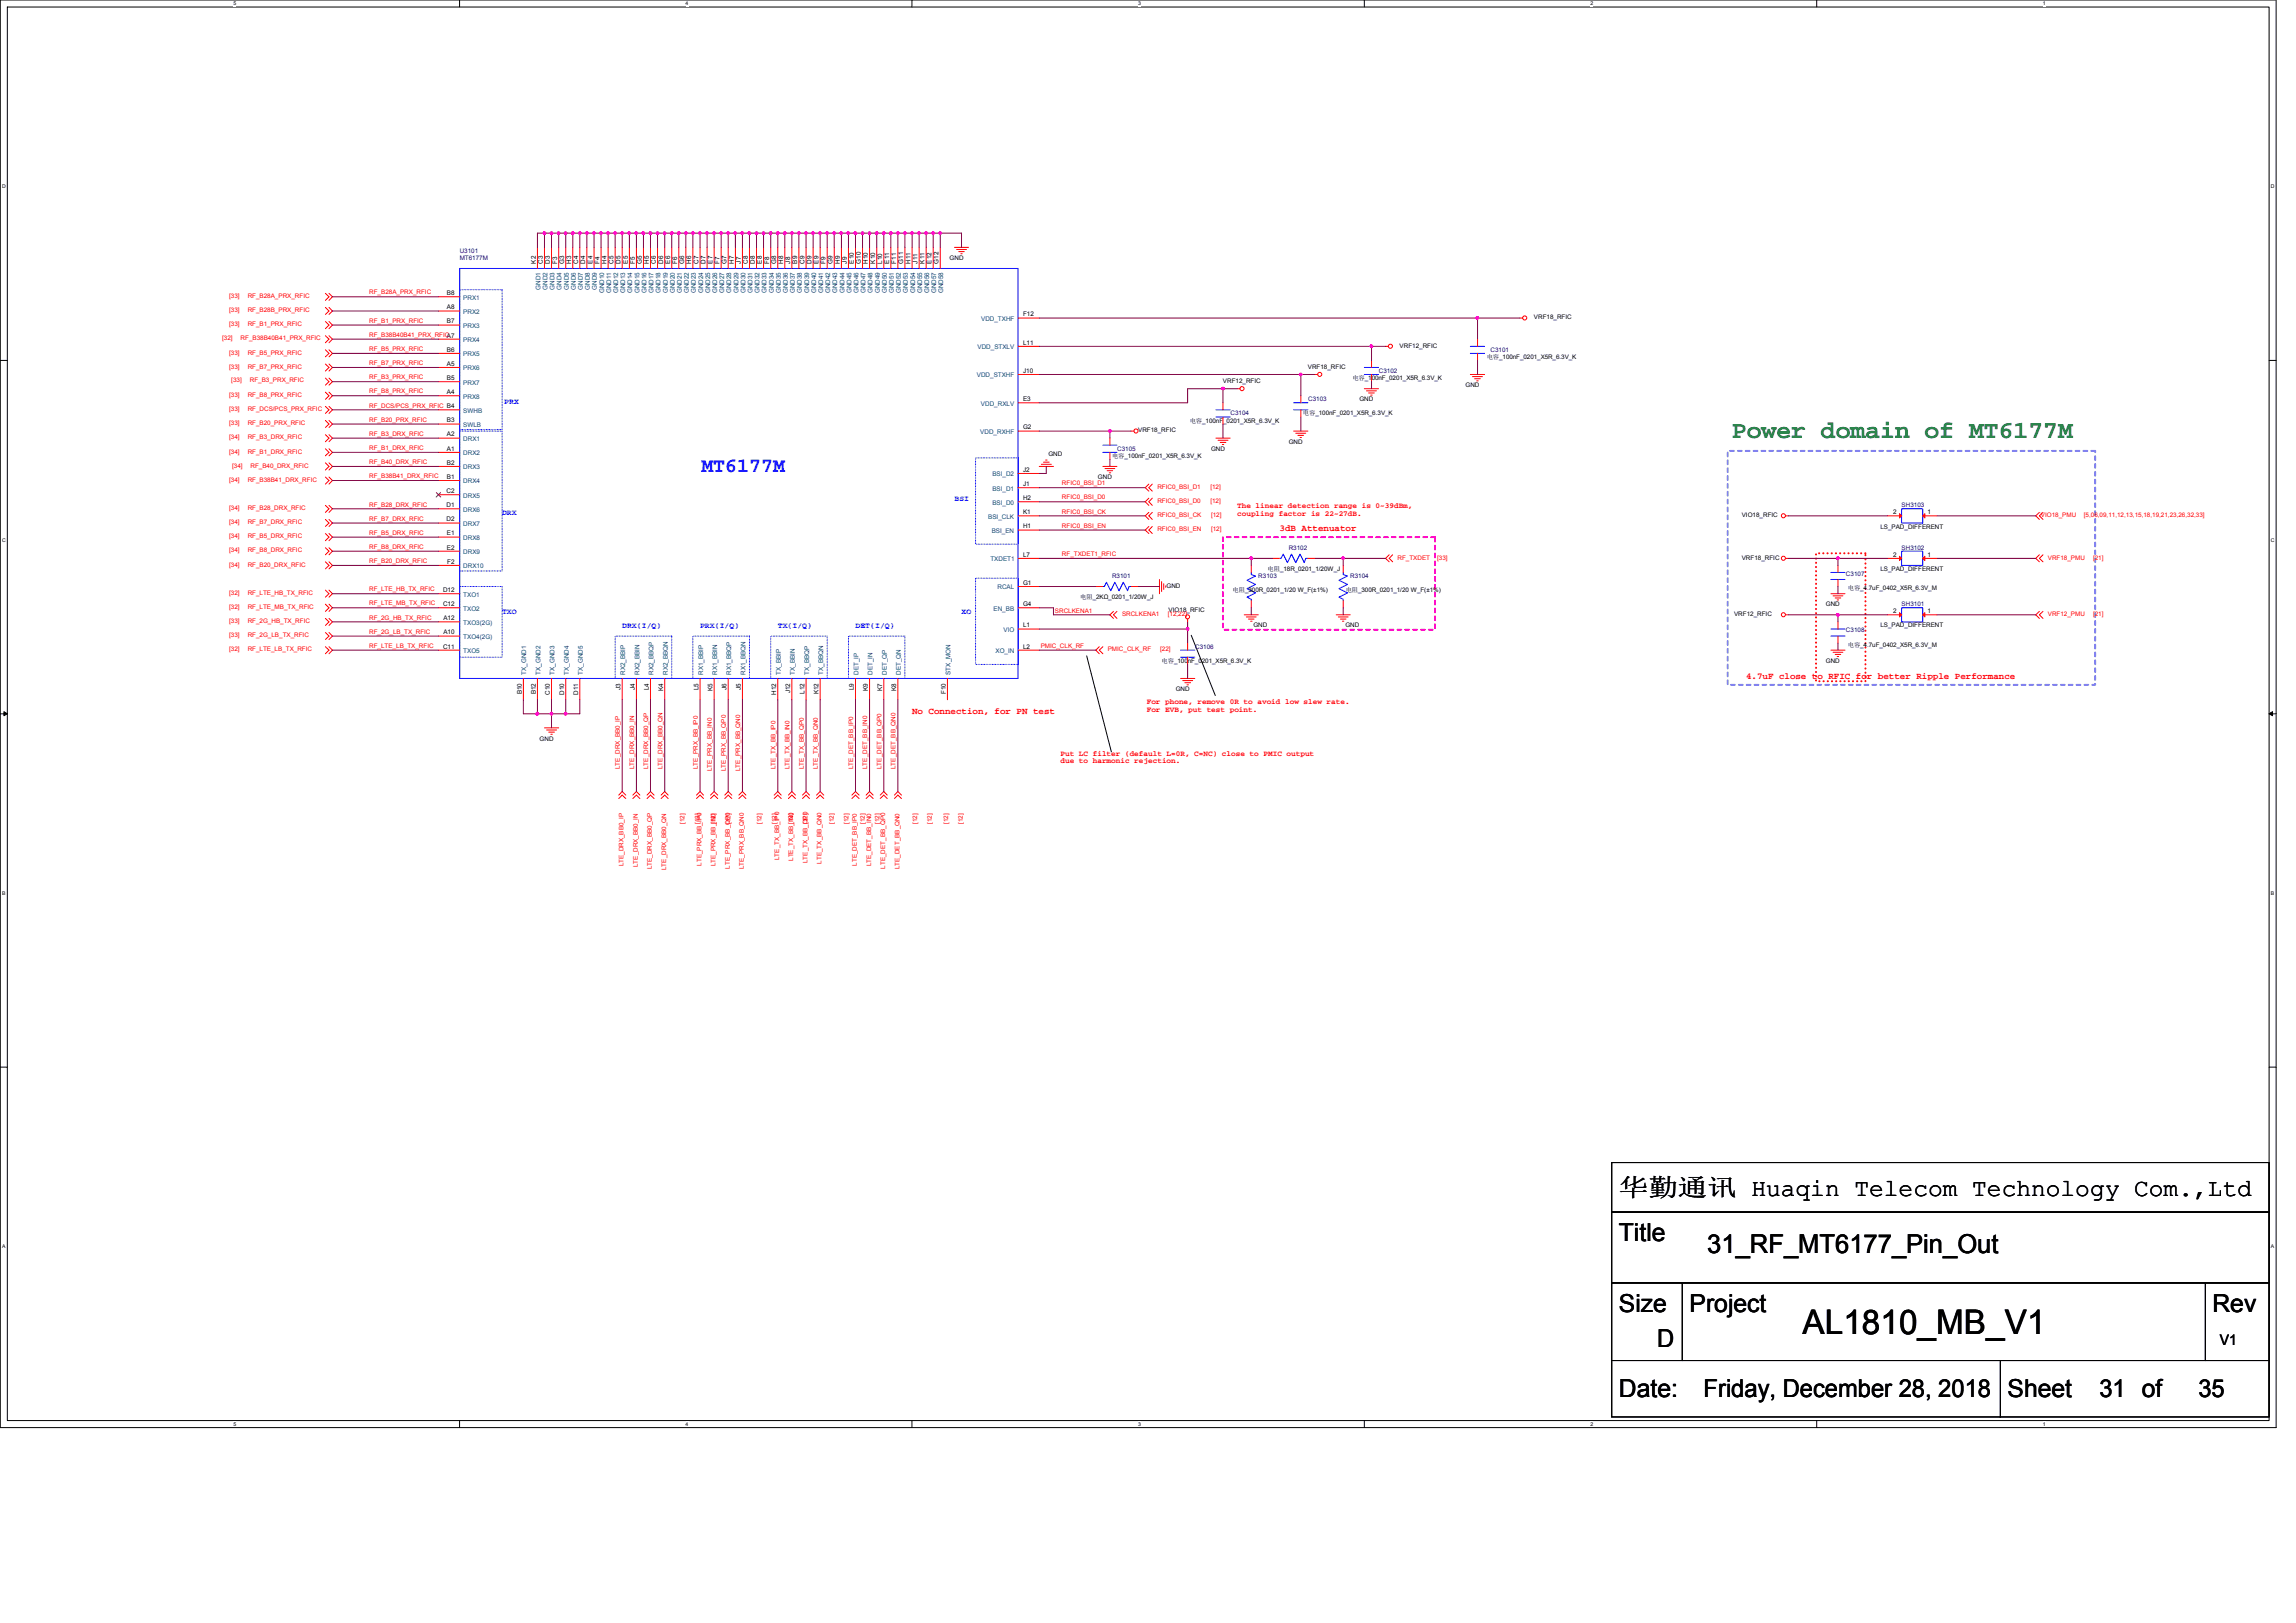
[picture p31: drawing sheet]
<svg xmlns="http://www.w3.org/2000/svg" width="297mm" height="210mm" viewBox="0 0 297 210" stroke-linecap="round" stroke-linejoin="round" font-family="sans-serif">
<defs><g id="words">
<text font-size="4.4" x="233.2" y="172.6">AL1810_MB_V1</text>
<text font-size="3.4" x="220.9" y="162.1">31_RF_MT6177_Pin_Out</text>
<text font-size="3.2" fill="#008000" x="224.1" y="56.6">Power domain of MT6177M</text>
<g font-size="3.2">
<text x="209.4" y="154.8">华勤通讯 Huaqin Telecom Technology Com.,Ltd</text>
<text x="209.4" y="160.6">Title</text>
<text x="209.4" y="169.8">Size</text>
<text x="218.6" y="169.8">Project</text>
<text x="286.2" y="169.8">Rev</text>
<text x="214.4" y="174.3">D</text>
<text x="209.4" y="180.7">Date:</text>
<text x="220.4" y="180.7">Friday, December 28, 2018</text>
<text x="259.7" y="180.7">Sheet</text>
<text x="271.6" y="180.7">31 of</text>
<text x="284.4" y="180.7">35</text>
</g>
<text font-size="2.6" fill="#00f" x="90.7" y="61.1">MT6177M</text>
<text font-size="1.9" x="287.2" y="174.1">V1</text>
<g font-size="1.2" fill="#f00">
<text x="165.5" y="68.6">3dB Attenuator</text>
<text x="225.9" y="87.8">4.7uF close to RFIC for better Ripple Performance</text>
<text x="118" y="92.4">No Connection, for PN test</text>
</g>
<g font-size="1" fill="#00f">
<text x="65.2" y="52.2">PRX</text>
<text x="123.5" y="64.8">BSI</text>
<text x="65" y="66.7">DRX</text>
<text x="65" y="79.5">TXO</text>
<text x="80.5" y="81.3">DRX(I/Q)</text>
<text x="90.6" y="81.3">PRX(I/Q)</text>
<text x="100.6" y="81.3">TX(I/Q)</text>
<text x="110.7" y="81.3">DET(I/Q)</text>
<text x="124.4" y="79.5">XO</text>
</g>
<g font-size="1" fill="#f00">
<text x="160.1" y="65.7">The linear detection range is 0~39dBm,</text>
<text x="160.1" y="66.7">coupling factor is 22~27dB.</text>
<text x="148.4" y="91.1">For phone, remove 0R to avoid low slew rate.</text>
<text x="148.4" y="92.1">For EVB, put test point.</text>
<text x="137.2" y="97.7">Put LC filter (default L=0R, C=NC) close to PMIC output</text>
<text x="137.2" y="98.7">due to harmonic rejection.</text>
</g>
<g font-size=".8" fill="#000080">
<text x="59.5" y="33.6">MT6177M</text>
<text x="59.5" y="32.7">U3101</text>
<text x="192.8" y="45.5">C3101</text>
<text x="159.2" y="53.7">C3104</text>
<text x="169.2" y="51.9">C3103</text>
<text x="178.4" y="48.3">C3102</text>
<text x="144.5" y="58.3">C3105</text>
<text x="246" y="65.6">SH3103</text>
<text x="166.7" y="71.1">R3102</text>
<text x="246" y="71.1">SH3102</text>
<text x="143.9" y="74.8">R3101</text>
<text x="162.8" y="74.8">R3103</text>
<text x="174.7" y="74.8">R3104</text>
<text x="238.8" y="74.5">C3107</text>
<text x="154.6" y="83.9">C3106</text>
<text x="238.8" y="81.8">C3108</text>
<text x="246" y="78.4">SH3101</text>
</g>
<g font-size=".8">
<text x="69.3" y="34.1" transform="rotate(-90 69.3 34.1)">K2</text>
<text x="70.2" y="34.1" transform="rotate(-90 70.2 34.1)">C3</text>
<text x="71.1" y="34.1" transform="rotate(-90 71.1 34.1)">D3</text>
<text x="72.1" y="34.1" transform="rotate(-90 72.1 34.1)">F3</text>
<text x="73" y="34.1" transform="rotate(-90 73 34.1)">G3</text>
<text x="73.9" y="34.1" transform="rotate(-90 73.9 34.1)">H3</text>
<text x="74.8" y="34.1" transform="rotate(-90 74.8 34.1)">C4</text>
<text x="75.7" y="34.1" transform="rotate(-90 75.7 34.1)">D4</text>
<text x="76.6" y="34.1" transform="rotate(-90 76.6 34.1)">E4</text>
<text x="77.6" y="34.1" transform="rotate(-90 77.6 34.1)">F4</text>
<text x="78.5" y="34.1" transform="rotate(-90 78.5 34.1)">H4</text>
<text x="79.4" y="34.1" transform="rotate(-90 79.4 34.1)">C5</text>
<text x="80.3" y="34.1" transform="rotate(-90 80.3 34.1)">D5</text>
<text x="81.2" y="34.1" transform="rotate(-90 81.2 34.1)">E5</text>
<text x="82.1" y="34.1" transform="rotate(-90 82.1 34.1)">F5</text>
<text x="83" y="34.1" transform="rotate(-90 83 34.1)">G5</text>
<text x="83.9" y="34.1" transform="rotate(-90 83.9 34.1)">H5</text>
<text x="84.9" y="34.1" transform="rotate(-90 84.9 34.1)">C6</text>
<text x="85.8" y="34.1" transform="rotate(-90 85.8 34.1)">D6</text>
<text x="86.7" y="34.1" transform="rotate(-90 86.7 34.1)">E6</text>
<text x="87.6" y="34.1" transform="rotate(-90 87.6 34.1)">F6</text>
<text x="88.5" y="34.1" transform="rotate(-90 88.5 34.1)">G6</text>
<text x="89.4" y="34.1" transform="rotate(-90 89.4 34.1)">H6</text>
<text x="90.4" y="34.1" transform="rotate(-90 90.4 34.1)">C7</text>
<text x="91.3" y="34.1" transform="rotate(-90 91.3 34.1)">D7</text>
<text x="92.2" y="34.1" transform="rotate(-90 92.2 34.1)">E7</text>
<text x="93.1" y="34.1" transform="rotate(-90 93.1 34.1)">F7</text>
<text x="94" y="34.1" transform="rotate(-90 94 34.1)">G7</text>
<text x="94.9" y="34.1" transform="rotate(-90 94.9 34.1)">H7</text>
<text x="95.8" y="34.1" transform="rotate(-90 95.8 34.1)">J7</text>
<text x="96.7" y="34.1" transform="rotate(-90 96.7 34.1)">C8</text>
<text x="97.7" y="34.1" transform="rotate(-90 97.7 34.1)">D8</text>
<text x="98.6" y="34.1" transform="rotate(-90 98.6 34.1)">E8</text>
<text x="99.5" y="34.1" transform="rotate(-90 99.5 34.1)">F8</text>
<text x="100.4" y="34.1" transform="rotate(-90 100.4 34.1)">G8</text>
<text x="101.3" y="34.1" transform="rotate(-90 101.3 34.1)">H8</text>
<text x="102.2" y="34.1" transform="rotate(-90 102.2 34.1)">J8</text>
<text x="103.1" y="34.1" transform="rotate(-90 103.1 34.1)">B9</text>
<text x="104.1" y="34.1" transform="rotate(-90 104.1 34.1)">C9</text>
<text x="105" y="34.1" transform="rotate(-90 105 34.1)">D9</text>
<text x="105.9" y="34.1" transform="rotate(-90 105.9 34.1)">E9</text>
<text x="106.8" y="34.1" transform="rotate(-90 106.8 34.1)">F9</text>
<text x="107.7" y="34.1" transform="rotate(-90 107.7 34.1)">G9</text>
<text x="108.6" y="34.1" transform="rotate(-90 108.6 34.1)">H9</text>
<text x="109.6" y="34.1" transform="rotate(-90 109.6 34.1)">J9</text>
<text x="110.5" y="34.1" transform="rotate(-90 110.5 34.1)">E10</text>
<text x="111.4" y="34.1" transform="rotate(-90 111.4 34.1)">G10</text>
<text x="112.3" y="34.1" transform="rotate(-90 112.3 34.1)">H10</text>
<text x="113.2" y="34.1" transform="rotate(-90 113.2 34.1)">K10</text>
<text x="114.1" y="34.1" transform="rotate(-90 114.1 34.1)">L10</text>
<text x="115" y="34.1" transform="rotate(-90 115 34.1)">E11</text>
<text x="115.9" y="34.1" transform="rotate(-90 115.9 34.1)">F11</text>
<text x="116.9" y="34.1" transform="rotate(-90 116.9 34.1)">G11</text>
<text x="117.8" y="34.1" transform="rotate(-90 117.8 34.1)">H11</text>
<text x="118.7" y="34.1" transform="rotate(-90 118.7 34.1)">J11</text>
<text x="119.6" y="34.1" transform="rotate(-90 119.6 34.1)">K11</text>
<text x="120.5" y="34.1" transform="rotate(-90 120.5 34.1)">E12</text>
<text x="121.4" y="34.1" transform="rotate(-90 121.4 34.1)">G12</text>
<text x="122.8" y="33.6">GND</text>
<text x="57.8" y="41.8">B7</text>
<text x="57.8" y="40">A8</text>
<text x="57.8" y="38.2">B8</text>
<text x="132.4" y="40.9">F12</text>
<text x="198.5" y="41.3">VRF18_RFIC</text>
<text x="57.8" y="45.5">B6</text>
<text x="57.8" y="47.3">A5</text>
<text x="132.4" y="44.6">L11</text>
<text x="169.2" y="47.7">VRF18_RFIC</text>
<text x="181.1" y="45">VRF12_RFIC</text>
<text x="192.3" y="46.4">电容_100nF_0201_X5R_6.3V_K</text>
<text x="57.8" y="49.2">B5</text>
<text x="57.8" y="51">A4</text>
<text x="132.4" y="51.9">E3</text>
<text x="132.4" y="48.2">J10</text>
<text x="158.2" y="49.6">VRF12_RFIC</text>
<text x="168.6" y="53.7">电容_100nF_0201_X5R_6.3V_K</text>
<text x="175" y="49.2">电容_100nF_0201_X5R_6.3V_K</text>
<text x="175.9" y="51.9">GND</text>
<text x="189.6" y="50.1">GND</text>
<text x="57.8" y="54.7">B3</text>
<text x="57.8" y="56.5">A2</text>
<text x="57.8" y="58.3">A1</text>
<text x="132.4" y="55.6">G2</text>
<text x="135.6" y="59.1">GND</text>
<text x="143.9" y="59.2">电容_100nF_0201_X5R_6.3V_K</text>
<text x="147.3" y="55.9">VRF18_RFIC</text>
<text x="153.9" y="54.7">电容_100nF_0201_X5R_6.3V_K</text>
<text x="156.7" y="58.3">GND</text>
<text x="166.7" y="57.4">GND</text>
<text x="57.8" y="63.8">C2</text>
<text x="57.8" y="65.6">D1</text>
<text x="57.8" y="60.1">B2</text>
<text x="57.8" y="62">B1</text>
<text x="132.4" y="64.7">H2</text>
<text x="132.4" y="62.9">J1</text>
<text x="132.4" y="61">J2</text>
<text x="142" y="62">GND</text>
<text x="57.8" y="67.5">D2</text>
<text x="57.8" y="69.3">E1</text>
<text x="57.8" y="71.1">E2</text>
<text x="132.4" y="66.5">K1</text>
<text x="132.4" y="68.4">H1</text>
<text x="225.3" y="66.9">VIO18_RFIC</text>
<text x="243.3" y="68.4">LS_PAD_DIFFERENT</text>
<text x="244.9" y="66.5">2</text>
<text x="249.4" y="66.5">1</text>
<text x="57.3" y="76.6">D12</text>
<text x="57.9" y="72.9">F2</text>
<text x="132.4" y="72">L7</text>
<text x="132.4" y="75.7">G1</text>
<text x="139.8" y="77.5">电阻_2KΩ_0201_1/20W_J</text>
<text x="150.9" y="76.1">GND</text>
<text x="159.5" y="76.6">电阻_300R_0201_1/20 W_F(±1%)</text>
<text x="164" y="73.9">电阻_18R_0201_1/20W_J</text>
<text x="174.1" y="76.6">电阻_300R_0201_1/20 W_F(±1%)</text>
<text x="225.3" y="72.4">VRF18_RFIC</text>
<text x="239.1" y="76.3">电容_4.7uF_0402_X5R_6.3V_M</text>
<text x="243.3" y="73.9">LS_PAD_DIFFERENT</text>
<text x="244.9" y="72">2</text>
<text x="249.4" y="72">1</text>
<text x="57.3" y="78.4">C12</text>
<text x="57.3" y="83.9">C11</text>
<text x="57.4" y="80.2">A12</text>
<text x="57.4" y="82.1">A10</text>
<text x="132.4" y="83.9">L2</text>
<text x="132.4" y="78.4">G4</text>
<text x="132.4" y="81.2">L1</text>
<text x="151.2" y="79.2">VIO18_RFIC</text>
<text x="162.2" y="81.2">GND</text>
<text x="174.1" y="81.2">GND</text>
<text x="224.3" y="79.7">VRF12_RFIC</text>
<text x="236.2" y="78.4">GND</text>
<text x="239.1" y="83.7">电容_4.7uF_0402_X5R_6.3V_M</text>
<text x="243.3" y="81.2">LS_PAD_DIFFERENT</text>
<text x="244.9" y="79.3">2</text>
<text x="249.4" y="79.3">1</text>
<text x="67.5" y="89.9" transform="rotate(-90 67.5 89.9)">B10</text>
<text x="69.3" y="89.9" transform="rotate(-90 69.3 89.9)">B12</text>
<text x="71.1" y="89.9" transform="rotate(-90 71.1 89.9)">C10</text>
<text x="73" y="89.9" transform="rotate(-90 73 89.9)">D10</text>
<text x="74.8" y="89.9" transform="rotate(-90 74.8 89.9)">D11</text>
<text x="80.3" y="89.3" transform="rotate(-90 80.3 89.3)">J3</text>
<text x="82.1" y="89.3" transform="rotate(-90 82.1 89.3)">J4</text>
<text x="83.9" y="89.3" transform="rotate(-90 83.9 89.3)">L4</text>
<text x="85.8" y="89.4" transform="rotate(-90 85.8 89.4)">K4</text>
<text x="90.4" y="89.3" transform="rotate(-90 90.4 89.3)">L5</text>
<text x="92.2" y="89.4" transform="rotate(-90 92.2 89.4)">K5</text>
<text x="94" y="89.3" transform="rotate(-90 94 89.3)">J6</text>
<text x="95.8" y="89.3" transform="rotate(-90 95.8 89.3)">J5</text>
<text x="100.4" y="89.9" transform="rotate(-90 100.4 89.9)">H12</text>
<text x="102.2" y="89.7" transform="rotate(-90 102.2 89.7)">J12</text>
<text x="104.1" y="89.7" transform="rotate(-90 104.1 89.7)">L12</text>
<text x="105.9" y="89.9" transform="rotate(-90 105.9 89.9)">K12</text>
<text x="110.5" y="89.3" transform="rotate(-90 110.5 89.3)">L9</text>
<text x="112.3" y="89.4" transform="rotate(-90 112.3 89.4)">K9</text>
<text x="114.1" y="89.4" transform="rotate(-90 114.1 89.4)">K7</text>
<text x="115.9" y="89.4" transform="rotate(-90 115.9 89.4)">K8</text>
<text x="122.4" y="89.8" transform="rotate(-90 122.4 89.8)">F10</text>
<text x="150.3" y="85.7">电容_100nF_0201_X5R_6.3V_K</text>
<text x="152.1" y="89.4">GND</text>
<text x="236.2" y="85.7">GND</text>
<text x="69.8" y="95.8">GND</text>
</g>
<g font-size=".8" fill="#f00">
<text x="29.7" y="38.6">[33]</text>
<text x="29.7" y="40.4">[33]</text>
<text x="32" y="38.6">RF_B28A_PRX_RFIC</text>
<text x="32" y="40.4">RF_B28B_PRX_RFIC</text>
<text x="47.8" y="38.1">RF_B28A_PRX_RFIC</text>
<text x="47.8" y="41.8">RF_B1_PRX_RFIC</text>
<text x="28.7" y="44">[32]</text>
<text x="29.7" y="42.2">[33]</text>
<text x="29.7" y="45.9">[33]</text>
<text x="29.7" y="47.7">[33]</text>
<text x="31.1" y="44">RF_B38B40B41_PRX_RFIC</text>
<text x="32" y="42.2">RF_B1_PRX_RFIC</text>
<text x="32" y="45.9">RF_B5_PRX_RFIC</text>
<text x="32" y="47.7">RF_B7_PRX_RFIC</text>
<text x="47.8" y="47.2">RF_B7_PRX_RFIC</text>
<text x="47.8" y="43.6">RF_B38B40B41_PRX_RFICA7</text>
<text x="47.8" y="45.4">RF_B5_PRX_RFIC</text>
<text x="29.7" y="53.2">[33]</text>
<text x="29.7" y="51.4">[33]</text>
<text x="29.9" y="49.4">[33]</text>
<text x="32" y="53.2">RF_DCS/PCS_PRX_RFIC</text>
<text x="32" y="51.4">RF_B8_PRX_RFIC</text>
<text x="32.3" y="49.4">RF_B3_PRX_RFIC</text>
<text x="47.8" y="49.1">RF_B3_PRX_RFIC</text>
<text x="47.8" y="52.7">RF_DCS/PCS_PRX_RFIC B4</text>
<text x="47.8" y="50.9">RF_B8_PRX_RFIC</text>
<text x="29.7" y="55">[33]</text>
<text x="29.7" y="56.9">[34]</text>
<text x="29.7" y="58.7">[34]</text>
<text x="32" y="55">RF_B20_PRX_RFIC</text>
<text x="32" y="56.9">RF_B3_DRX_RFIC</text>
<text x="32" y="58.7">RF_B1_DRX_RFIC</text>
<text x="47.8" y="54.6">RF_B20_PRX_RFIC</text>
<text x="47.8" y="56.4">RF_B3_DRX_RFIC</text>
<text x="47.8" y="58.2">RF_B1_DRX_RFIC</text>
<text x="29.7" y="62.3">[34]</text>
<text x="29.7" y="66">[34]</text>
<text x="30" y="60.6">[34]</text>
<text x="32" y="62.3">RF_B38B41_DRX_RFIC</text>
<text x="32" y="66">RF_B28_DRX_RFIC</text>
<text x="32.4" y="60.6">RF_B40_DRX_RFIC</text>
<text x="47.8" y="61.9">RF_B38B41_DRX_RFIC</text>
<text x="47.8" y="65.5">RF_B28_DRX_RFIC</text>
<text x="47.8" y="60">RF_B40_DRX_RFIC</text>
<text x="137.4" y="64.6">RFIC0_BSI_D0</text>
<text x="137.4" y="62.8">RFIC0_BSI_D1</text>
<text x="149.7" y="63.3">RFIC0_BSI_D1</text>
<text x="149.7" y="65.1">RFIC0_BSI_D0</text>
<text x="156.6" y="63.3">[12]</text>
<text x="156.6" y="65.1">[12]</text>
<text x="29.7" y="67.8">[34]</text>
<text x="29.7" y="69.7">[34]</text>
<text x="29.7" y="71.5">[34]</text>
<text x="32" y="67.8">RF_B7_DRX_RFIC</text>
<text x="32" y="69.7">RF_B5_DRX_RFIC</text>
<text x="32" y="71.5">RF_B8_DRX_RFIC</text>
<text x="47.8" y="71">RF_B8_DRX_RFIC</text>
<text x="47.8" y="67.4">RF_B7_DRX_RFIC</text>
<text x="47.8" y="69.2">RF_B5_DRX_RFIC</text>
<text x="137.4" y="71.9">RF_TXDET1_RFIC</text>
<text x="137.4" y="68.3">RFIC0_BSI_EN</text>
<text x="137.4" y="66.4">RFIC0_BSI_CK</text>
<text x="149.7" y="66.9">RFIC0_BSI_CK</text>
<text x="149.7" y="68.7">RFIC0_BSI_EN</text>
<text x="156.7" y="66.9">[12]</text>
<text x="156.7" y="68.7">[12]</text>
<text x="264" y="66.9">VIO18_PMU</text>
<text x="269.6" y="66.9">[5,06,09,11,12,13,15,18,19,21,23,26,32,33]</text>
<text x="29.7" y="73.3">[34]</text>
<text x="29.7" y="77">[32]</text>
<text x="32" y="73.3">RF_B20_DRX_RFIC</text>
<text x="32" y="77">RF_LTE_HB_TX_RFIC</text>
<text x="47.8" y="72.9">RF_B20_DRX_RFIC</text>
<text x="47.8" y="76.5">RF_LTE_HB_TX_RFIC</text>
<text x="180.8" y="72.4">RF_TXDET</text>
<text x="185.9" y="72.4">[33]</text>
<text x="264.9" y="72.4">VRF18_PMU</text>
<text x="270.8" y="72.4">[21]</text>
<text x="29.7" y="78.8">[32]</text>
<text x="29.7" y="80.6">[33]</text>
<text x="29.7" y="82.5">[33]</text>
<text x="32" y="78.8">RF_LTE_MB_TX_RFIC</text>
<text x="32" y="80.6">RF_2G_HB_TX_RFIC</text>
<text x="32" y="82.5">RF_2G_LB_TX_RFIC</text>
<text x="47.8" y="78.3">RF_LTE_MB_TX_RFIC</text>
<text x="47.8" y="80.2">RF_2G_HB_TX_RFIC</text>
<text x="47.8" y="82">RF_2G_LB_TX_RFIC</text>
<text x="47.8" y="83.8">RF_LTE_LB_TX_RFIC</text>
<text x="134.6" y="83.8">PMIC_CLK_RF</text>
<text x="136.5" y="79.4">SRCLKENA1</text>
<text x="145.2" y="79.7">SRCLKENA1</text>
<text x="151.1" y="79.7">[12,22]</text>
<text x="264.9" y="79.7">VRF12_PMU</text>
<text x="270.8" y="79.7">[21]</text>
<text x="29.7" y="84.3">[32]</text>
<text x="32" y="84.3">RF_LTE_LB_TX_RFIC</text>
<text x="143.3" y="84.3">PMIC_CLK_RF</text>
<text x="150.1" y="84.3">[22]</text>
<text x="80.2" y="99.5" transform="rotate(-90 80.2 99.5)">LTE_DRX_BB0_IP</text>
<text x="82" y="99.5" transform="rotate(-90 82 99.5)">LTE_DRX_BB0_IN</text>
<text x="83.9" y="99.5" transform="rotate(-90 83.9 99.5)">LTE_DRX_BB0_QP</text>
<text x="85.7" y="99.5" transform="rotate(-90 85.7 99.5)">LTE_DRX_BB0_QN</text>
<text x="90.3" y="99.5" transform="rotate(-90 90.3 99.5)">LTE_PRX_BB_IP0</text>
<text x="92.1" y="99.8" transform="rotate(-90 92.1 99.8)">LTE_PRX_BB_IN0</text>
<text x="93.9" y="99.8" transform="rotate(-90 93.9 99.8)">LTE_PRX_BB_QP0</text>
<text x="95.8" y="99.8" transform="rotate(-90 95.8 99.8)">LTE_PRX_BB_QN0</text>
<text x="100.3" y="99.5" transform="rotate(-90 100.3 99.5)">LTE_TX_BB_IP0</text>
<text x="102.1" y="99.5" transform="rotate(-90 102.1 99.5)">LTE_TX_BB_IN0</text>
<text x="104" y="99.5" transform="rotate(-90 104 99.5)">LTE_TX_BB_QP0</text>
<text x="105.8" y="99.5" transform="rotate(-90 105.8 99.5)">LTE_TX_BB_QN0</text>
<text x="110.4" y="99.5" transform="rotate(-90 110.4 99.5)">LTE_DET_BB_IP0</text>
<text x="112.2" y="99.5" transform="rotate(-90 112.2 99.5)">LTE_DET_BB_IN0</text>
<text x="114" y="99.5" transform="rotate(-90 114 99.5)">LTE_DET_BB_QP0</text>
<text x="115.9" y="99.5" transform="rotate(-90 115.9 99.5)">LTE_DET_BB_QN0</text>
<text x="88.6" y="106.6" transform="rotate(-90 88.6 106.6)">[12]</text>
<text x="90.5" y="106.6" transform="rotate(-90 90.5 106.6)">[12]</text>
<text x="92.6" y="106.6" transform="rotate(-90 92.6 106.6)">[12]</text>
<text x="94.5" y="106.6" transform="rotate(-90 94.5 106.6)">[12]</text>
<text x="98.5" y="106.6" transform="rotate(-90 98.5 106.6)">[12]</text>
<text x="100.5" y="106.6" transform="rotate(-90 100.5 106.6)">[12]</text>
<text x="102.5" y="106.6" transform="rotate(-90 102.5 106.6)">[12]</text>
<text x="104.5" y="106.6" transform="rotate(-90 104.5 106.6)">[12]</text>
<text x="107.9" y="106.6" transform="rotate(-90 107.9 106.6)">[12]</text>
<text x="109.8" y="106.6" transform="rotate(-90 109.8 106.6)">[12]</text>
<text x="111.9" y="106.6" transform="rotate(-90 111.9 106.6)">[12]</text>
<text x="113.8" y="106.6" transform="rotate(-90 113.8 106.6)">[12]</text>
<text x="118.6" y="106.6" transform="rotate(-90 118.6 106.6)">[12]</text>
<text x="120.6" y="106.6" transform="rotate(-90 120.6 106.6)">[12]</text>
<text x="122.7" y="106.6" transform="rotate(-90 122.7 106.6)">[12]</text>
<text x="124.6" y="106.6" transform="rotate(-90 124.6 106.6)">[12]</text>
<text x="80.7" y="112.1" transform="rotate(-90 80.7 112.1)">LTE_DRX_BB0_IP</text>
<text x="82.5" y="112.2" transform="rotate(-90 82.5 112.2)">LTE_DRX_BB0_IN</text>
<text x="84.3" y="112.5" transform="rotate(-90 84.3 112.5)">LTE_DRX_BB0_QP</text>
<text x="86.2" y="112.6" transform="rotate(-90 86.2 112.6)">LTE_DRX_BB0_QN</text>
<text x="90.8" y="112" transform="rotate(-90 90.8 112)">LTE_PRX_BB_IP0</text>
<text x="92.6" y="112.1" transform="rotate(-90 92.6 112.1)">LTE_PRX_BB_IN0</text>
<text x="94.4" y="112.4" transform="rotate(-90 94.4 112.4)">LTE_PRX_BB_QP0</text>
<text x="96.2" y="112.5" transform="rotate(-90 96.2 112.5)">LTE_PRX_BB_QN0</text>
<text x="100.8" y="111.3" transform="rotate(-90 100.8 111.3)">LTE_TX_BB_IP0</text>
<text x="102.6" y="111.4" transform="rotate(-90 102.6 111.4)">LTE_TX_BB_IN0</text>
<text x="104.5" y="111.7" transform="rotate(-90 104.5 111.7)">LTE_TX_BB_QP0</text>
<text x="106.3" y="111.7" transform="rotate(-90 106.3 111.7)">LTE_TX_BB_QN0</text>
<text x="110.9" y="112" transform="rotate(-90 110.9 112)">LTE_DET_BB_IP0</text>
<text x="112.7" y="112.1" transform="rotate(-90 112.7 112.1)">LTE_DET_BB_IN0</text>
<text x="114.5" y="112.4" transform="rotate(-90 114.5 112.4)">LTE_DET_BB_QP0</text>
<text x="116.3" y="112.5" transform="rotate(-90 116.3 112.5)">LTE_DET_BB_QN0</text>
</g>
<g font-size=".8" fill="#004080">
<text x="59.9" y="40.6">PRX2</text>
<text x="59.9" y="38.8">PRX1</text>
<text x="69.9" y="37.5" transform="rotate(-90 69.9 37.5)">GND1</text>
<text x="70.8" y="37.5" transform="rotate(-90 70.8 37.5)">GND2</text>
<text x="71.7" y="37.5" transform="rotate(-90 71.7 37.5)">GND3</text>
<text x="72.7" y="37.5" transform="rotate(-90 72.7 37.5)">GND4</text>
<text x="73.6" y="37.5" transform="rotate(-90 73.6 37.5)">GND5</text>
<text x="74.5" y="37.5" transform="rotate(-90 74.5 37.5)">GND6</text>
<text x="75.4" y="37.5" transform="rotate(-90 75.4 37.5)">GND7</text>
<text x="76.3" y="37.5" transform="rotate(-90 76.3 37.5)">GND8</text>
<text x="77.2" y="37.5" transform="rotate(-90 77.2 37.5)">GND9</text>
<text x="78.1" y="37.9" transform="rotate(-90 78.1 37.9)">GND10</text>
<text x="79.1" y="37.9" transform="rotate(-90 79.1 37.9)">GND11</text>
<text x="80" y="37.9" transform="rotate(-90 80 37.9)">GND12</text>
<text x="80.9" y="37.9" transform="rotate(-90 80.9 37.9)">GND13</text>
<text x="81.8" y="37.9" transform="rotate(-90 81.8 37.9)">GND14</text>
<text x="82.7" y="37.9" transform="rotate(-90 82.7 37.9)">GND15</text>
<text x="83.6" y="37.9" transform="rotate(-90 83.6 37.9)">GND16</text>
<text x="84.5" y="37.9" transform="rotate(-90 84.5 37.9)">GND17</text>
<text x="85.4" y="37.9" transform="rotate(-90 85.4 37.9)">GND18</text>
<text x="86.4" y="37.9" transform="rotate(-90 86.4 37.9)">GND19</text>
<text x="87.3" y="37.9" transform="rotate(-90 87.3 37.9)">GND20</text>
<text x="88.2" y="37.9" transform="rotate(-90 88.2 37.9)">GND21</text>
<text x="89.1" y="37.9" transform="rotate(-90 89.1 37.9)">GND22</text>
<text x="90" y="37.9" transform="rotate(-90 90 37.9)">GND23</text>
<text x="90.9" y="37.9" transform="rotate(-90 90.9 37.9)">GND24</text>
<text x="91.9" y="37.9" transform="rotate(-90 91.9 37.9)">GND25</text>
<text x="92.8" y="37.9" transform="rotate(-90 92.8 37.9)">GND26</text>
<text x="93.7" y="37.9" transform="rotate(-90 93.7 37.9)">GND27</text>
<text x="94.6" y="37.9" transform="rotate(-90 94.6 37.9)">GND28</text>
<text x="95.5" y="37.9" transform="rotate(-90 95.5 37.9)">GND29</text>
<text x="96.4" y="37.9" transform="rotate(-90 96.4 37.9)">GND30</text>
<text x="97.3" y="37.9" transform="rotate(-90 97.3 37.9)">GND31</text>
<text x="98.3" y="37.9" transform="rotate(-90 98.3 37.9)">GND32</text>
<text x="99.2" y="37.9" transform="rotate(-90 99.2 37.9)">GND33</text>
<text x="100.1" y="37.9" transform="rotate(-90 100.1 37.9)">GND34</text>
<text x="101" y="37.9" transform="rotate(-90 101 37.9)">GND35</text>
<text x="101.9" y="37.9" transform="rotate(-90 101.9 37.9)">GND36</text>
<text x="102.8" y="37.9" transform="rotate(-90 102.8 37.9)">GND37</text>
<text x="103.7" y="37.9" transform="rotate(-90 103.7 37.9)">GND38</text>
<text x="104.7" y="37.9" transform="rotate(-90 104.7 37.9)">GND39</text>
<text x="105.6" y="37.9" transform="rotate(-90 105.6 37.9)">GND40</text>
<text x="106.5" y="37.9" transform="rotate(-90 106.5 37.9)">GND41</text>
<text x="107.4" y="37.9" transform="rotate(-90 107.4 37.9)">GND42</text>
<text x="108.3" y="37.9" transform="rotate(-90 108.3 37.9)">GND43</text>
<text x="109.2" y="37.9" transform="rotate(-90 109.2 37.9)">GND44</text>
<text x="110.1" y="37.9" transform="rotate(-90 110.1 37.9)">GND45</text>
<text x="111.1" y="37.9" transform="rotate(-90 111.1 37.9)">GND46</text>
<text x="112" y="37.9" transform="rotate(-90 112 37.9)">GND47</text>
<text x="112.9" y="37.9" transform="rotate(-90 112.9 37.9)">GND48</text>
<text x="113.8" y="37.9" transform="rotate(-90 113.8 37.9)">GND49</text>
<text x="114.7" y="37.9" transform="rotate(-90 114.7 37.9)">GND50</text>
<text x="115.6" y="37.9" transform="rotate(-90 115.6 37.9)">GND51</text>
<text x="116.5" y="37.9" transform="rotate(-90 116.5 37.9)">GND52</text>
<text x="117.5" y="37.9" transform="rotate(-90 117.5 37.9)">GND53</text>
<text x="118.4" y="37.9" transform="rotate(-90 118.4 37.9)">GND54</text>
<text x="119.3" y="37.9" transform="rotate(-90 119.3 37.9)">GND55</text>
<text x="120.2" y="37.9" transform="rotate(-90 120.2 37.9)">GND56</text>
<text x="121.1" y="37.9" transform="rotate(-90 121.1 37.9)">GND57</text>
<text x="122" y="37.9" transform="rotate(-90 122 37.9)">GND58</text>
<text x="126.9" y="41.5">VDD_TXHF</text>
<text x="59.9" y="42.4">PRX3</text>
<text x="59.9" y="44.3">PRX4</text>
<text x="59.9" y="46.1">PRX5</text>
<text x="59.9" y="47.9">PRX6</text>
<text x="126.5" y="45.2">VDD_STXLV</text>
<text x="59.9" y="49.8">PRX7</text>
<text x="59.9" y="53.4">SWHB</text>
<text x="59.9" y="51.6">PRX8</text>
<text x="126.4" y="48.8">VDD_STXHF</text>
<text x="126.9" y="52.5">VDD_RXLV</text>
<text x="59.9" y="55.2">SWLB</text>
<text x="59.9" y="57.1">DRX1</text>
<text x="59.9" y="58.9">DRX2</text>
<text x="126.8" y="56.2">VDD_RXHF</text>
<text x="59.9" y="60.7">DRX3</text>
<text x="59.9" y="62.5">DRX4</text>
<text x="59.9" y="64.4">DRX5</text>
<text x="128.4" y="65.3">BSI_D0</text>
<text x="128.4" y="63.5">BSI_D1</text>
<text x="128.4" y="61.6">BSI_D2</text>
<text x="59.9" y="66.2">DRX6</text>
<text x="59.9" y="68.1">DRX7</text>
<text x="59.9" y="69.9">DRX8</text>
<text x="59.9" y="71.7">DRX9</text>
<text x="127.8" y="67.1">BSI_CLK</text>
<text x="128.3" y="69">BSI_EN</text>
<text x="59.9" y="77.2">TXO1</text>
<text x="59.9" y="73.5">DRX10</text>
<text x="128.1" y="72.6">TXDET1</text>
<text x="129" y="76.3">RCAL</text>
<text x="59.9" y="79">TXO2</text>
<text x="59.9" y="80.8">TXO3(2G)</text>
<text x="59.9" y="82.7">TXO4(2G)</text>
<text x="128.5" y="79">EN_BB</text>
<text x="129.8" y="81.8">VIO</text>
<text x="59.9" y="84.5">TXO5</text>
<text x="68.1" y="87.3" transform="rotate(-90 68.1 87.3)">TX_GND1</text>
<text x="69.9" y="87.3" transform="rotate(-90 69.9 87.3)">TX_GND2</text>
<text x="71.7" y="87.3" transform="rotate(-90 71.7 87.3)">TX_GND3</text>
<text x="73.6" y="87.3" transform="rotate(-90 73.6 87.3)">TX_GND4</text>
<text x="75.4" y="87.3" transform="rotate(-90 75.4 87.3)">TX_GND5</text>
<text x="80.9" y="87.3" transform="rotate(-90 80.9 87.3)">RX2_BBIP</text>
<text x="82.7" y="87.3" transform="rotate(-90 82.7 87.3)">RX2_BBIN</text>
<text x="84.5" y="87.3" transform="rotate(-90 84.5 87.3)">RX2_BBQP</text>
<text x="86.4" y="87.3" transform="rotate(-90 86.4 87.3)">RX2_BBQN</text>
<text x="90.9" y="87.3" transform="rotate(-90 90.9 87.3)">RX1_BBIP</text>
<text x="92.8" y="87.3" transform="rotate(-90 92.8 87.3)">RX1_BBIN</text>
<text x="94.6" y="87.3" transform="rotate(-90 94.6 87.3)">RX1_BBQP</text>
<text x="96.4" y="87.3" transform="rotate(-90 96.4 87.3)">RX1_BBQN</text>
<text x="101" y="87.3" transform="rotate(-90 101 87.3)">TX_BBIP</text>
<text x="102.8" y="87.3" transform="rotate(-90 102.8 87.3)">TX_BBIN</text>
<text x="104.7" y="87.3" transform="rotate(-90 104.7 87.3)">TX_BBQP</text>
<text x="106.5" y="87.3" transform="rotate(-90 106.5 87.3)">TX_BBQN</text>
<text x="111.1" y="87.3" transform="rotate(-90 111.1 87.3)">DET_IP</text>
<text x="112.9" y="87.3" transform="rotate(-90 112.9 87.3)">DET_IN</text>
<text x="114.7" y="87.3" transform="rotate(-90 114.7 87.3)">DET_QP</text>
<text x="116.5" y="87.3" transform="rotate(-90 116.5 87.3)">DET_QN</text>
<text x="123" y="87.3" transform="rotate(-90 123 87.3)">STX_MON</text>
<text x="128.8" y="84.5">XO_IN</text>
</g>
<g font-size=".7">
<text x="30.2" y=".7">5</text>
<text x="88.7" y=".7">4</text>
<text x="147.2" y=".7">3</text>
<text x="205.8" y=".7">2</text>
<text x="264.3" y=".7">1</text>
<text x=".3" y="24.4">D</text>
<text x="293.8" y="24.4">D</text>
<text x=".3" y="70.1">C</text>
<text x="293.8" y="70.1">C</text>
<text x=".3" y="115.8">B</text>
<text x="293.8" y="115.8">B</text>
<text x=".3" y="161.5">A</text>
<text x="293.8" y="161.5">A</text>
<text x="30.2" y="184.5">5</text>
<text x="88.7" y="184.5">4</text>
<text x="147.2" y="184.5">3</text>
<text x="205.8" y="184.5">2</text>
<text x="264.3" y="184.5">1</text>
</g>
</g></defs>
<path d="M0 0h294.5v184.7h-294.5zM.9 .9h292.7v182.9h-292.7z" fill="none" stroke="#000" stroke-width=".13"/>
<g fill="#fff">
<path d="M30.2 .1h.4v.7h-.4z"/>
<path d="M30.2 183.9h.4v.7h-.4z"/>
</g>
<path d="M59.5 0v.9M59.5 183.8v.9" fill="none" stroke="#000" stroke-width=".13"/>
<g fill="#fff">
<path d="M88.7 .1h.4v.7h-.4z"/>
<path d="M88.7 183.9h.4v.7h-.4z"/>
</g>
<path d="M118 0v.9M118 183.8v.9" fill="none" stroke="#000" stroke-width=".13"/>
<g fill="#fff">
<path d="M147.2 .1h.4v.7h-.4z"/>
<path d="M147.2 183.9h.4v.7h-.4z"/>
</g>
<path d="M176.5 0v.9M176.5 183.8v.9" fill="none" stroke="#000" stroke-width=".13"/>
<g fill="#fff">
<path d="M205.8 .1h.3v.7h-.3z"/>
<path d="M205.8 183.9h.3v.7h-.3z"/>
</g>
<path d="M235 0v.9M235 183.8v.9" fill="none" stroke="#000" stroke-width=".13"/>
<g fill="#fff">
<path d="M264.3 .1h.3v.7h-.3z"/>
<path d="M264.3 183.9h.3v.7h-.3z"/>
<path d="M.3 23.8h.4v.7h-.4z"/>
<path d="M293.8 23.8h.5v.7h-.5z"/>
<path d="M.3 69.5h.4v.7h-.4z"/>
<path d="M293.8 69.5h.5v.7h-.5z"/>
</g>
<path d="M0 46.6h.9M293.6 46.6h.9" fill="none" stroke="#000" stroke-width=".13"/>
<g fill="#fff">
<path d="M.3 115.2h.4v.8h-.4z"/>
<path d="M293.8 115.2h.4v.8h-.4z"/>
</g>
<path d="M0 92.4h.9M293.6 92.4h.9" fill="none" stroke="#000" stroke-width=".13"/>
<path d="M.5 92.1l.4 .3-.4 .2zM293.6 92.4l.4-.3v.5z" fill="#000" stroke="#000" stroke-width=".13"/>
<g fill="#fff">
<path d="M.3 160.9h.4v.8h-.4z"/>
<path d="M293.8 160.9h.4v.8h-.4z"/>
</g>
<path d="M140.6 84.9l3.2 12.4M154.1 82.2l3.1 7.8M0 138.1h.9M293.6 138.1h.9M208.5 156.8h85.1v9.2h-85.1zM208.5 150.4h85.1v6.4h-85.1zM208.5 176h50.3v7.3h-50.3zM208.5 166h9.2v10h-9.2zM217.7 166h67.6v10h-67.6zM258.8 176h34.8v7.3h-34.8zM285.3 166h8.3v10h-8.3z" fill="none" stroke="#000" stroke-width=".13"/>
<path d="M234.9 71.6h6.4v16.5h-6.4z" fill="none" stroke="#f00" stroke-width=".25" stroke-dasharray="0 .5"/>
<path d="M223.5 58.3h47.6v30.3h-47.6z" fill="none" stroke="#8080ff" stroke-width=".25" stroke-dasharray=".5 .5"/>
<path d="M158.2 69.5h27.4v12h-27.4z" fill="none" stroke="#f0f" stroke-width=".25" stroke-dasharray=".5 .5"/>
<g fill="none" stroke="#f00" stroke-width=".13">
<path d="M42.1 38l.5 .4-.5 .5M42.1 39.8l.5 .4-.5 .5M42.6 38l.4 .4-.4 .5M42.6 39.8l.4 .4-.4 .5M56.7 38.4h2.8M69.5 32v2.7M70.4 32v2.7M71.3 32v2.7M72.3 32v2.7M73.2 32v2.7M74.1 32v2.7M75 32v2.7"/>
<path d="M75.9 32v2.7M76.9 32v2.7M77.8 32v2.7M78.7 32v2.7M79.6 32v2.7M80.5 32v2.7M81.4 32v2.7M82.3 32v2.7M83.2 32v2.7M84.2 32v2.7M85.1 32v2.7M86 32v2.7"/>
<path d="M86.9 32v2.7M87.8 32v2.7M88.7 32v2.7M89.6 32v2.7M90.6 32v2.7M91.5 32v2.7M92.4 32v2.7M93.3 32v2.7M94.2 32v2.7M95.1 32v2.7M96.1 32v2.7M97 32v2.7"/>
<path d="M97.9 32v2.7M98.8 32v2.7M99.7 32v2.7M100.6 32v2.7M101.5 32v2.7M102.4 32v2.7M103.4 32v2.7M104.3 32v2.7M105.2 32v2.7M106.1 32v2.7M107 32v2.7M107.9 32v2.7"/>
<path d="M108.9 32v2.7M109.8 32v2.7M110.7 32v2.7M111.6 32v2.7M112.5 32v2.7M113.4 32v2.7M114.3 32v2.7M115.2 32v2.7M116.2 32v2.7M117.1 32v2.7M118 32v2.7M118.9 32v2.7"/>
<path d="M119.8 32v2.7M120.7 32v2.7M121.6 32v2.7M123.5 32h1.8M123.8 32.3h1.2M124 32.6h.8M124.3 32.8h.2M42.1 59.9l.5 .4-.5 .5M42.1 41.6l.5 .5-.5 .4M42.1 43.4l.5 .5-.5 .4M42.1 45.3l.5 .4-.5 .5M42.1 48.9l.5 .5-.5 .4"/>
<path d="M42.1 52.6l.5 .4-.5 .5M42.1 54.4l.5 .5-.5 .4M42.1 56.2l.5 .5-.5 .4M42.1 58.1l.5 .4-.5 .5M42.1 47.1l.5 .4-.5 .5M42.1 50.7l.5 .5-.5 .5M42.6 59.9l.4 .4-.4 .5M42.6 41.6l.4 .5-.4 .4M42.6 43.4l.4 .5-.4 .4M42.6 45.3l.4 .4-.4 .5M42.6 48.9l.4 .5-.4 .4M42.6 52.6l.4 .4-.4 .5"/>
<path d="M42.6 54.4l.4 .5-.4 .4M42.6 56.2l.4 .5-.4 .4M42.6 58.1l.4 .4-.4 .5M42.6 47.1l.4 .4-.4 .5M42.6 50.7l.4 .5-.4 .5M56.7 42.1h2.8M56.7 43.9h2.8M56.7 45.7h2.8M56.7 47.5h2.8M56.7 49.4h2.8M56.7 53h2.8M56.7 54.9h2.8"/>
<path d="M56.7 56.7h2.8M56.7 58.5h2.8M56.7 51.2h2.8M56.7 40.2h2.8M131.7 55.8h2.7M131.7 52.1h2.7M131.7 48.5h2.7M131.7 44.8h2.7M131.7 41.1h2.7M135 59.8h.7M135.3 59.5h.2M143.6 58.5v.9"/>
<path d="M143.6 56.7v.9M146.3 55.8h.4M157.3 56.7h1.8M157.6 57h1.3M157.9 57.2h.7M158.1 57.5h.2M158.2 54v.9M158.2 52.1v.9M160.1 50.3h.3M167.4 55.8h1.8M167.6 56h1.3M167.9 56.3h.8"/>
<path d="M168.2 56.6h.2M168.3 53v1M168.3 51.2v.9M170.1 48.5h.4M176.5 50.3h1.8M176.8 50.6h1.3M177.1 50.8h.7M177.3 51.1h.2M177.4 48.5v.9M177.4 46.6v.9M179.3 44.8h.3M190.2 48.5h1.9"/>
<path d="M190.5 48.7h1.3M190.8 49h.7M191 49.3h.2M191.2 45.7v.9M191.2 43.9v.9M196.6 41.1h.4M42.1 61.7l.5 .5-.5 .4M42.1 65.4l.5 .4-.5 .5M42.1 67.2l.5 .5-.5 .4M42.1 69l.5 .5-.5 .5M42.1 70.9l.5 .4-.5 .5M42.1 72.7l.5 .5-.5 .4"/>
<path d="M42.1 76.3l.5 .5-.5 .5M42.1 78.2l.5 .4-.5 .5M42.6 61.7l.4 .5-.4 .4M42.6 65.4l.4 .4-.4 .5M42.6 67.2l.4 .5-.4 .4M42.6 69l.4 .5-.4 .5M42.6 70.9l.4 .4-.4 .5M42.6 72.7l.4 .5-.4 .4M42.6 76.3l.4 .5-.4 .5M42.6 78.2l.4 .4-.4 .5M56.7 60.3h2.8M56.7 62.2h2.8"/>
<path d="M56.7 64h2.8M56.7 65.8h2.8M56.7 67.7h2.8M56.7 69.5h2.8M56.7 76.8h2.8M56.7 78.6h2.8M56.7 71.3h2.8M56.7 73.2h2.8M131.7 78.6h2.7M131.7 75.9h2.7M131.7 68.6h2.7M131.7 66.7h2.7"/>
<path d="M131.7 64.9h2.7M131.7 63.1h2.7M131.7 61.3h2.7M131.7 72.2h2.7M134.4 60.3h1.9M134.7 60.1h1.3M141.8 75.9h.9M142.7 60.3h1.8M143 60.6h1.2M143.2 60.9h.8M143.5 61.2h.2M144.1 79.1l-.5 .4 .5 .5"/>
<path d="M144.5 79.1l-.4 .4 .4 .5M146.3 75.9h1M148.6 62.6l-.4 .5 .4 .4M148.6 64.5l-.4 .4 .4 .5M148.6 66.3l-.4 .4 .4 .5M148.6 68.1l-.4 .5 .4 .4M149.1 62.6l-.5 .5 .5 .4M149.1 64.5l-.5 .4 .5 .5M149.1 66.3l-.5 .4 .5 .5M149.1 68.1l-.5 .5 .5 .4M150 75v1.8M150.3 75.2v1.3"/>
<path d="M150.6 75.5v.8M150.8 75.8v.2M161 79.5h1.8M161.2 79.8h1.3M161.9 77.7v.9M161.9 73.2v.9M164.6 72.2h.9M169.2 72.2h.9M172.9 79.5h1.8M173.1 79.8h1.3M173.8 77.7v.9M173.8 73.2v.9"/>
<path d="M179.7 71.8l-.4 .4 .4 .5M180.2 71.8l-.5 .4 .5 .5M231 72.2h.4M231 66.7h.4M231 79.5h.4M236.9 76.8h1.8M237.1 77.1h1.3M237.4 77.4h.7M237.7 77.6h.2M237.8 73.2v.9M237.8 75v.9M244.2 66.7h1.8"/>
<path d="M244.2 72.2h1.8M244.2 79.5h1.8M248.7 66.7h1.9M248.7 72.2h1.9M248.7 79.5h1.9M263.8 66.3l-.4 .4 .4 .5M263.8 71.8l-.4 .4 .4 .5M263.8 79.1l-.4 .4 .4 .5M264.3 66.3l-.5 .4 .5 .5M264.3 71.8l-.5 .4 .5 .5M264.3 79.1l-.5 .4 .5 .5M42.1 80l.5 .5-.5 .4"/>
<path d="M42.1 81.8l.5 .5-.5 .4M42.1 83.7l.5 .4-.5 .5M42.6 80l.4 .5-.4 .4M42.6 81.8l.4 .5-.4 .4M42.6 83.7l.4 .4-.4 .5M56.7 80.5h2.8M56.7 82.3h2.8M56.7 84.1h2.8M67.7 87.8v2.7M69.5 87.8v2.7M70.4 94.2h1.9M70.7 94.4h1.3"/>
<path d="M71 94.7h.7M71.3 95h.2M71.3 87.8v2.7M73.2 87.8v2.7M75 87.8v2.7M80.5 87.8v2.7M82.3 87.8v2.7M84.2 87.8v2.7M86 87.8v2.7M90.6 87.8v2.7M92.4 87.8v2.7M94.2 87.8v2.7"/>
<path d="M96.1 87.8v2.7M100.6 87.8v2.7M102.4 87.8v2.7M104.3 87.8v2.7M106.1 87.8v2.7M110.7 87.8v2.7M112.5 87.8v2.7M114.3 87.8v2.7M116.2 87.8v2.7M122.6 87.8v2.7M131.7 84.1h2.7M131.7 81.4h2.7"/>
<path d="M142.2 83.7l-.4 .4 .4 .5M142.7 83.7l-.5 .4 .5 .5M152.7 87.8h1.9M153 88.1h1.3M153.3 88.3h.7M153.6 88.6h.2M153.6 80.1v.4M153.6 85v1M153.6 83.2v.9M161.5 80.1h.7M161.8 80.4h.2M173.4 80.1h.7"/>
<path d="M173.7 80.4h.2M236.9 84.1h1.8M237.1 84.4h1.3M237.4 84.7h.7M237.7 84.9h.2M237.8 80.5v.9M237.8 82.3v.9M80 102.9l.5-.5 .5 .5M80 103.3l.5-.4 .5 .4M81.9 102.9l.4-.5 .5 .5M81.9 103.3l.4-.4 .5 .4M83.7 102.9l.5-.5 .4 .5"/>
<path d="M83.7 103.3l.5-.4 .4 .4M85.5 102.9l.5-.5 .4 .5M85.5 103.3l.5-.4 .4 .4M90.1 102.9l.5-.5 .4 .5M90.1 103.3l.5-.4 .4 .4M91.9 102.9l.5-.5 .5 .5M91.9 103.3l.5-.4 .5 .4M93.8 102.9l.4-.5 .5 .5M93.8 103.3l.4-.4 .5 .4M95.6 102.9l.5-.5 .4 .5M95.6 103.3l.5-.4 .4 .4M100.2 102.9l.4-.5 .5 .5"/>
<path d="M100.2 103.3l.4-.4 .5 .4M102 102.9l.4-.5 .5 .5M102 103.3l.4-.4 .5 .4M103.8 102.9l.5-.5 .4 .5M103.8 103.3l.5-.4 .4 .4M105.6 102.9l.5-.5 .5 .5M105.6 103.3l.5-.4 .5 .4M110.2 102.9l.5-.5 .4 .5M110.2 103.3l.5-.4 .4 .4M112.1 102.9l.4-.5 .5 .5M112.1 103.3l.4-.4 .5 .4M113.9 102.9l.4-.5 .5 .5"/>
<path d="M113.9 103.3l.4-.4 .5 .4M115.7 102.9l.5-.5 .4 .5M115.7 103.3l.5-.4 .4 .4"/>
<circle cx="147" cy="55.8" r=".27"/>
<circle cx="160.7" cy="50.3" r=".27"/>
<circle cx="170.7" cy="48.4" r=".27"/>
<circle cx="179.9" cy="44.8" r=".27"/>
<circle cx="197.3" cy="41.1" r=".27"/>
<circle cx="153.6" cy="79.8" r=".27"/>
<circle cx="230.7" cy="79.5" r=".27"/>
<circle cx="230.7" cy="66.7" r=".27"/>
<circle cx="230.7" cy="72.2" r=".27"/>
</g>
<g fill="none" stroke="#00f" stroke-width=".13">
<path d="M59.5 37.5h5.5v18.1h-5.5zM59.5 34.7h72.2v53.1h-72.2zM59.5 55.8h5.5v18.1h-5.5zM126.2 59.2h5.5v11.2h-5.5zM142.7 58.5h1.8M142.7 57.6h1.8M143.6 58.5h.1M143.6 57.6h.1M157.3 54h1.8M157.3 53h1.8M158.2 54h.1M158.2 53h.1"/>
<path d="M167.4 53h1.8M167.4 52.1h1.8M168.3 53h.1M168.3 52.1h.1M176.5 48.5h1.8M176.5 47.5h1.8M177.4 48.5h.1M177.4 47.5h.1M190.2 45.7h1.9M190.2 44.8h1.9M191.2 45.7h.1M191.2 44.8h.1"/>
<path d="M59.5 75.9h5.5v9.1h-5.5zM126.2 74.8h5.5v11.2h-5.5zM142.7 75.9h.1M142.7 75.9h.2l.2-.6 .6 1.1 .5-1.1 .6 1.1 .5-1.1 .6 1.1 .2-.5h.2M146.3 75.9h.1M161.9 74.1h.1M161.9 77.7h.1M161.9 74.1v.2l.5 .2-1.1 .6 1.1 .5-1.1 .6 1.1 .5-1.1 .6 .6 .2v.2M165.5 72.2h.1M165.5 72.2h.2l.3-.5 .6 1.1 .5-1.1 .5 1.1 .6-1.1 .5 1.1 .2-.6h.3M169.2 72.2h.1M173.8 74.1h.1"/>
<path d="M173.8 77.7h.1M173.8 74.1v.2l.5 .2-1.1 .6 1.1 .5-1.1 .6 1.1 .5-1.1 .6 .6 .2v.2M236.9 74.1h1.8M236.9 75h1.8M237.8 74.1h.1M237.8 75h.1M246 65.8h2.7v1.9h-2.7zM246 71.3h2.7v1.9h-2.7zM246 78.6h2.7v1.9h-2.7zM246 66.7h.1M246 72.2h.1M246 79.5h.1"/>
<path d="M248.7 66.7h.1M248.7 72.2h.1M248.7 79.5h.1M79.6 82.3h7.3v5.5h-7.3zM89.6 82.3h7.4v5.5h-7.4zM99.7 82.3h7.3v5.5h-7.3zM109.8 82.3h7.3v5.5h-7.3zM152.7 85h1.9M152.7 84.1h1.9M153.6 85h.1M153.6 84.1h.1M236.9 81.4h1.8"/>
<path d="M236.9 82.3h1.8M237.8 81.4h.1M237.8 82.3h.1"/>
</g>
<g fill="#f00" stroke="#f00" stroke-width=".13">
<path d="M248.7 66.7l.3-.2v.5z"/>
<path d="M245.7 66.5l.3 .2-.3 .3z"/>
<path d="M248.7 72.2l.3-.2v.5z"/>
<path d="M245.7 72l.3 .2-.3 .3z"/>
<path d="M248.7 79.5l.3-.2v.5z"/>
<path d="M245.7 79.3l.3 .2-.3 .3z"/>
</g>
<path d="M56.4 63.7l.6 .6M57 63.7l-.6 .6" fill="none" stroke="#804000" stroke-width=".13"/>
<g fill="none" stroke="#800040" stroke-width=".13">
<path d="M43 38.4h13.7M70.4 30.2h-.9v1.8M70.4 30.2v1.8M70.4 30.2h.9M71.3 30.2h1M71.3 30.2v1.8M72.3 30.2h.9M72.3 30.2v1.8M73.2 30.2v1.8M73.2 30.2h.9M74.1 30.2v1.8M74.1 30.2h.9"/>
<path d="M75 30.2v1.8M75 30.2h.9M75.9 30.2h1M75.9 30.2v1.8M76.9 30.2v1.8M76.9 30.2h.9M77.8 30.2v1.8M77.8 30.2h.9M78.7 30.2v1.8M78.7 30.2h.9M79.6 30.2v1.8M79.6 30.2h.9"/>
<path d="M80.5 30.2v1.8M80.5 30.2h.9M81.4 30.2v1.8M81.4 30.2h.9M82.3 30.2v1.8M82.3 30.2h.9M83.2 30.2v1.8M83.2 30.2h1M84.2 30.2v1.8M84.2 30.2h.9M85.1 30.2h.9M85.1 30.2v1.8"/>
<path d="M86 30.2v1.8M86 30.2h.9M86.9 30.2v1.8M86.9 30.2h.9M87.8 30.2v1.8M87.8 30.2h.9M88.7 30.2v1.8M88.7 30.2h.9M89.6 30.2v1.8M89.6 30.2h1M90.6 30.2h.9M90.6 30.2v1.8"/>
<path d="M91.5 30.2h.9M91.5 30.2v1.8M92.4 30.2h.9M92.4 30.2v1.8M93.3 30.2h.9M93.3 30.2v1.8M94.2 30.2v1.8M94.2 30.2h.9M95.1 30.2h1M95.1 30.2v1.8M96.1 30.2h.9M96.1 30.2v1.8"/>
<path d="M97 30.2h.9M97 30.2v1.8M97.9 30.2h.9M97.9 30.2v1.8M98.8 30.2v1.8M98.8 30.2h.9M99.7 30.2h.9M99.7 30.2v1.8M100.6 30.2h.9M100.6 30.2v1.8M101.5 30.2h.9M101.5 30.2v1.8"/>
<path d="M102.4 30.2h1M102.4 30.2v1.8M103.4 30.2v1.8M103.4 30.2h.9M104.3 30.2h.9M104.3 30.2v1.8M105.2 30.2h.9M105.2 30.2v1.8M106.1 30.2v1.8M106.1 30.2h.9M107 30.2h.9M107 30.2v1.8"/>
<path d="M107.9 30.2h1M107.9 30.2v1.8M108.9 30.2h.9M108.9 30.2v1.8M109.8 30.2h.9M109.8 30.2v1.8M110.7 30.2h.9M110.7 30.2v1.8M111.6 30.2h.9M111.6 30.2v1.8M112.5 30.2v1.8M112.5 30.2h.9"/>
<path d="M113.4 30.2h.9M113.4 30.2v1.8M114.3 30.2h.9M114.3 30.2v1.8M115.2 30.2h1M115.2 30.2v1.8M116.2 30.2h.9M116.2 30.2v1.8M117.1 30.2v1.8M117.1 30.2h.9M118 30.2h.9M118 30.2v1.8"/>
<path d="M118.9 30.2h.9M118.9 30.2v1.8M119.8 30.2h.9M119.8 30.2v1.8M120.7 30.2h.9M120.7 30.2v1.8M121.6 30.2h2.8v1.8M121.6 30.2v1.8M43 42.1h13.7M43 43.9h13.7M43 45.7h13.7M43 49.4h13.7"/>
<path d="M43 53h13.7M43 54.9h13.7M43 56.7h13.7M43 58.5h13.7M43 51.2h13.7M43 47.5h13.7M43 40.2h13.7M134.4 44.8h43M134.4 48.5h33.9M134.4 55.8h9.2M134.4 41.1h56.8M143.6 55.8h2.7"/>
<path d="M143.6 59.4v.9M143.6 55.8v.9M158.2 54.9v1.8M158.2 50.3h-4.6v1.8h-19.2M158.2 50.3v1.8M158.2 50.3h1.9M168.3 54v1.8M168.3 48.5v2.7M168.3 48.5h1.8M177.4 49.4v.9M177.4 44.8v1.8M177.4 44.8h1.9"/>
<path d="M191.2 46.6v1.9M191.2 41.1h5.4M191.2 41.1v2.8M43 71.3h13.7M43 73.2h13.7M43 76.8h13.7M43 78.6h13.7M43 62.2h13.7M43 65.8h13.7M43 67.7h13.7M43 69.5h13.7M43 60.3h13.7"/>
<path d="M134.4 72.2h27.5M134.4 78.6h1.9v.9h7.3M134.4 68.6h13.8M134.4 66.7h13.8M134.4 64.9h13.8M134.4 63.1h13.8M134.4 75.9h7.4M135.4 60.3v1h-1M147.3 75.9h2.7M161.9 78.6v.9M161.9 72.2h2.7M161.9 72.2v1"/>
<path d="M170.1 72.2h3.7M173.8 78.6v.9M179.3 72.2h-5.5v1M231.4 72.2h6.4M231.4 79.5h6.4v1M231.4 66.7h12.8M237.8 72.2h6.4M237.8 79.5h6.4M237.8 75.9v.9M237.8 72.2v1M250.6 66.7h12.8M250.6 72.2h12.8"/>
<path d="M250.6 79.5h12.8M43 80.5h13.7M43 82.3h13.7M43 84.1h13.7M67.7 90.5v1.9h1.8M69.5 90.5v1.9M69.5 92.4h1.8M71.3 92.4h1.9M71.3 90.5v1.9M71.3 92.4v1.8M73.2 90.5v1.9M75 90.5v1.9h-1.8"/>
<path d="M80.5 90.5v11.9M82.3 90.5v11.9M84.2 90.5v11.9M86 90.5v11.9M90.6 90.5v11.9M92.4 90.5v11.9M94.2 90.5v11.9M96.1 90.5v11.9M100.6 90.5v11.9M102.4 90.5v11.9M104.3 90.5v11.9M106.1 90.5v11.9"/>
<path d="M110.7 90.5v11.9M112.5 90.5v11.9M114.3 90.5v11.9M116.2 90.5v11.9M134.4 84.1h7.4M134.4 81.4h19.2M153.6 86v1.8M153.6 80.5v.9M153.6 81.4v1.8M237.8 83.2v.9"/>
</g>
<g fill="#f0f" stroke="#f0f" stroke-width=".13">
<path d="M69.4 92.2h.2v.3h-.2z" fill-rule="evenodd"/>
<path d="M143.5 55.6h.2v.3h-.2z" fill-rule="evenodd"/>
<path d="M71.2 92.2h.3v.3h-.3z" fill-rule="evenodd"/>
<path d="M73 92.2h.3v.3h-.3z" fill-rule="evenodd"/>
<path d="M119.7 30h.2v.3h-.2z" fill-rule="evenodd"/>
<path d="M115.1 30h.3v.3h-.3z" fill-rule="evenodd"/>
<path d="M106 30h.2v.3h-.2z" fill-rule="evenodd"/>
<path d="M110.5 30h.3v.3h-.3z" fill-rule="evenodd"/>
<path d="M96.8 30h.3v.3h-.3z" fill-rule="evenodd"/>
<path d="M101.4 30h.2v.3h-.2z" fill-rule="evenodd"/>
<path d="M87.7 30h.2v.3h-.2z" fill-rule="evenodd"/>
<path d="M92.2 30h.3v.3h-.3z" fill-rule="evenodd"/>
<path d="M78.5 30h.3v.3h-.3z" fill-rule="evenodd"/>
<path d="M83.1 30h.3v.3h-.3z" fill-rule="evenodd"/>
<path d="M74 30h.2v.3h-.2z" fill-rule="evenodd"/>
<path d="M69.4 92.2h.2v.3h-.2z" fill-rule="evenodd"/>
<path d="M143.5 55.6h.2v.3h-.2z" fill-rule="evenodd"/>
<path d="M71.2 92.2h.3v.3h-.3z" fill-rule="evenodd"/>
<path d="M73 92.2h.3v.3h-.3z" fill-rule="evenodd"/>
<path d="M119.7 30h.2v.3h-.2z" fill-rule="evenodd"/>
<path d="M115.1 30h.3v.3h-.3z" fill-rule="evenodd"/>
<path d="M106 30h.2v.3h-.2z" fill-rule="evenodd"/>
<path d="M110.5 30h.3v.3h-.3z" fill-rule="evenodd"/>
<path d="M96.8 30h.3v.3h-.3z" fill-rule="evenodd"/>
<path d="M101.4 30h.2v.3h-.2z" fill-rule="evenodd"/>
<path d="M87.7 30h.2v.3h-.2z" fill-rule="evenodd"/>
<path d="M92.2 30h.3v.3h-.3z" fill-rule="evenodd"/>
<path d="M78.5 30h.3v.3h-.3z" fill-rule="evenodd"/>
<path d="M83.1 30h.3v.3h-.3z" fill-rule="evenodd"/>
<path d="M74 30h.2v.3h-.2z" fill-rule="evenodd"/>
<circle cx="237.8" cy="72.2" r=".17"/>
<circle cx="237.8" cy="79.5" r=".17"/>
<circle cx="161.9" cy="72.2" r=".17"/>
<circle cx="158.2" cy="50.3" r=".17"/>
<circle cx="177.4" cy="44.8" r=".17"/>
<circle cx="168.3" cy="48.5" r=".17"/>
<circle cx="191.1" cy="41.1" r=".17"/>
<circle cx="153.6" cy="81.4" r=".17"/>
<circle cx="70.4" cy="30.2" r=".17"/>
<circle cx="121.6" cy="30.2" r=".17"/>
<circle cx="120.7" cy="30.2" r=".17"/>
<circle cx="118.9" cy="30.2" r=".17"/>
<circle cx="118" cy="30.2" r=".17"/>
<circle cx="117.1" cy="30.2" r=".17"/>
<circle cx="116.2" cy="30.2" r=".17"/>
<circle cx="114.3" cy="30.2" r=".17"/>
<circle cx="113.4" cy="30.2" r=".17"/>
<circle cx="107" cy="30.2" r=".17"/>
<circle cx="105.2" cy="30.2" r=".17"/>
<circle cx="108.8" cy="30.2" r=".17"/>
<circle cx="107.9" cy="30.2" r=".17"/>
<circle cx="109.7" cy="30.2" r=".17"/>
<circle cx="111.6" cy="30.2" r=".17"/>
<circle cx="112.5" cy="30.2" r=".17"/>
<circle cx="99.7" cy="30.2" r=".17"/>
<circle cx="96" cy="30.2" r=".17"/>
<circle cx="98.8" cy="30.2" r=".17"/>
<circle cx="97.9" cy="30.2" r=".17"/>
<circle cx="100.6" cy="30.2" r=".17"/>
<circle cx="102.4" cy="30.2" r=".17"/>
<circle cx="104.3" cy="30.2" r=".17"/>
<circle cx="103.4" cy="30.2" r=".17"/>
<circle cx="90.5" cy="30.2" r=".17"/>
<circle cx="89.6" cy="30.2" r=".17"/>
<circle cx="88.7" cy="30.2" r=".17"/>
<circle cx="86.9" cy="30.2" r=".17"/>
<circle cx="91.5" cy="30.2" r=".17"/>
<circle cx="93.3" cy="30.2" r=".17"/>
<circle cx="95.1" cy="30.2" r=".17"/>
<circle cx="94.2" cy="30.2" r=".17"/>
<circle cx="77.7" cy="30.2" r=".17"/>
<circle cx="79.6" cy="30.2" r=".17"/>
<circle cx="81.4" cy="30.2" r=".17"/>
<circle cx="80.5" cy="30.2" r=".17"/>
<circle cx="82.3" cy="30.2" r=".17"/>
<circle cx="84.2" cy="30.2" r=".17"/>
<circle cx="86" cy="30.2" r=".17"/>
<circle cx="85.1" cy="30.2" r=".17"/>
<circle cx="73.2" cy="30.2" r=".17"/>
<circle cx="72.3" cy="30.2" r=".17"/>
<circle cx="71.3" cy="30.2" r=".17"/>
<circle cx="75" cy="30.2" r=".17"/>
<circle cx="76.8" cy="30.2" r=".17"/>
<circle cx="75.9" cy="30.2" r=".17"/>
<circle cx="173.8" cy="72.2" r=".17"/>
</g>
<use href="#words"/>
</svg>
